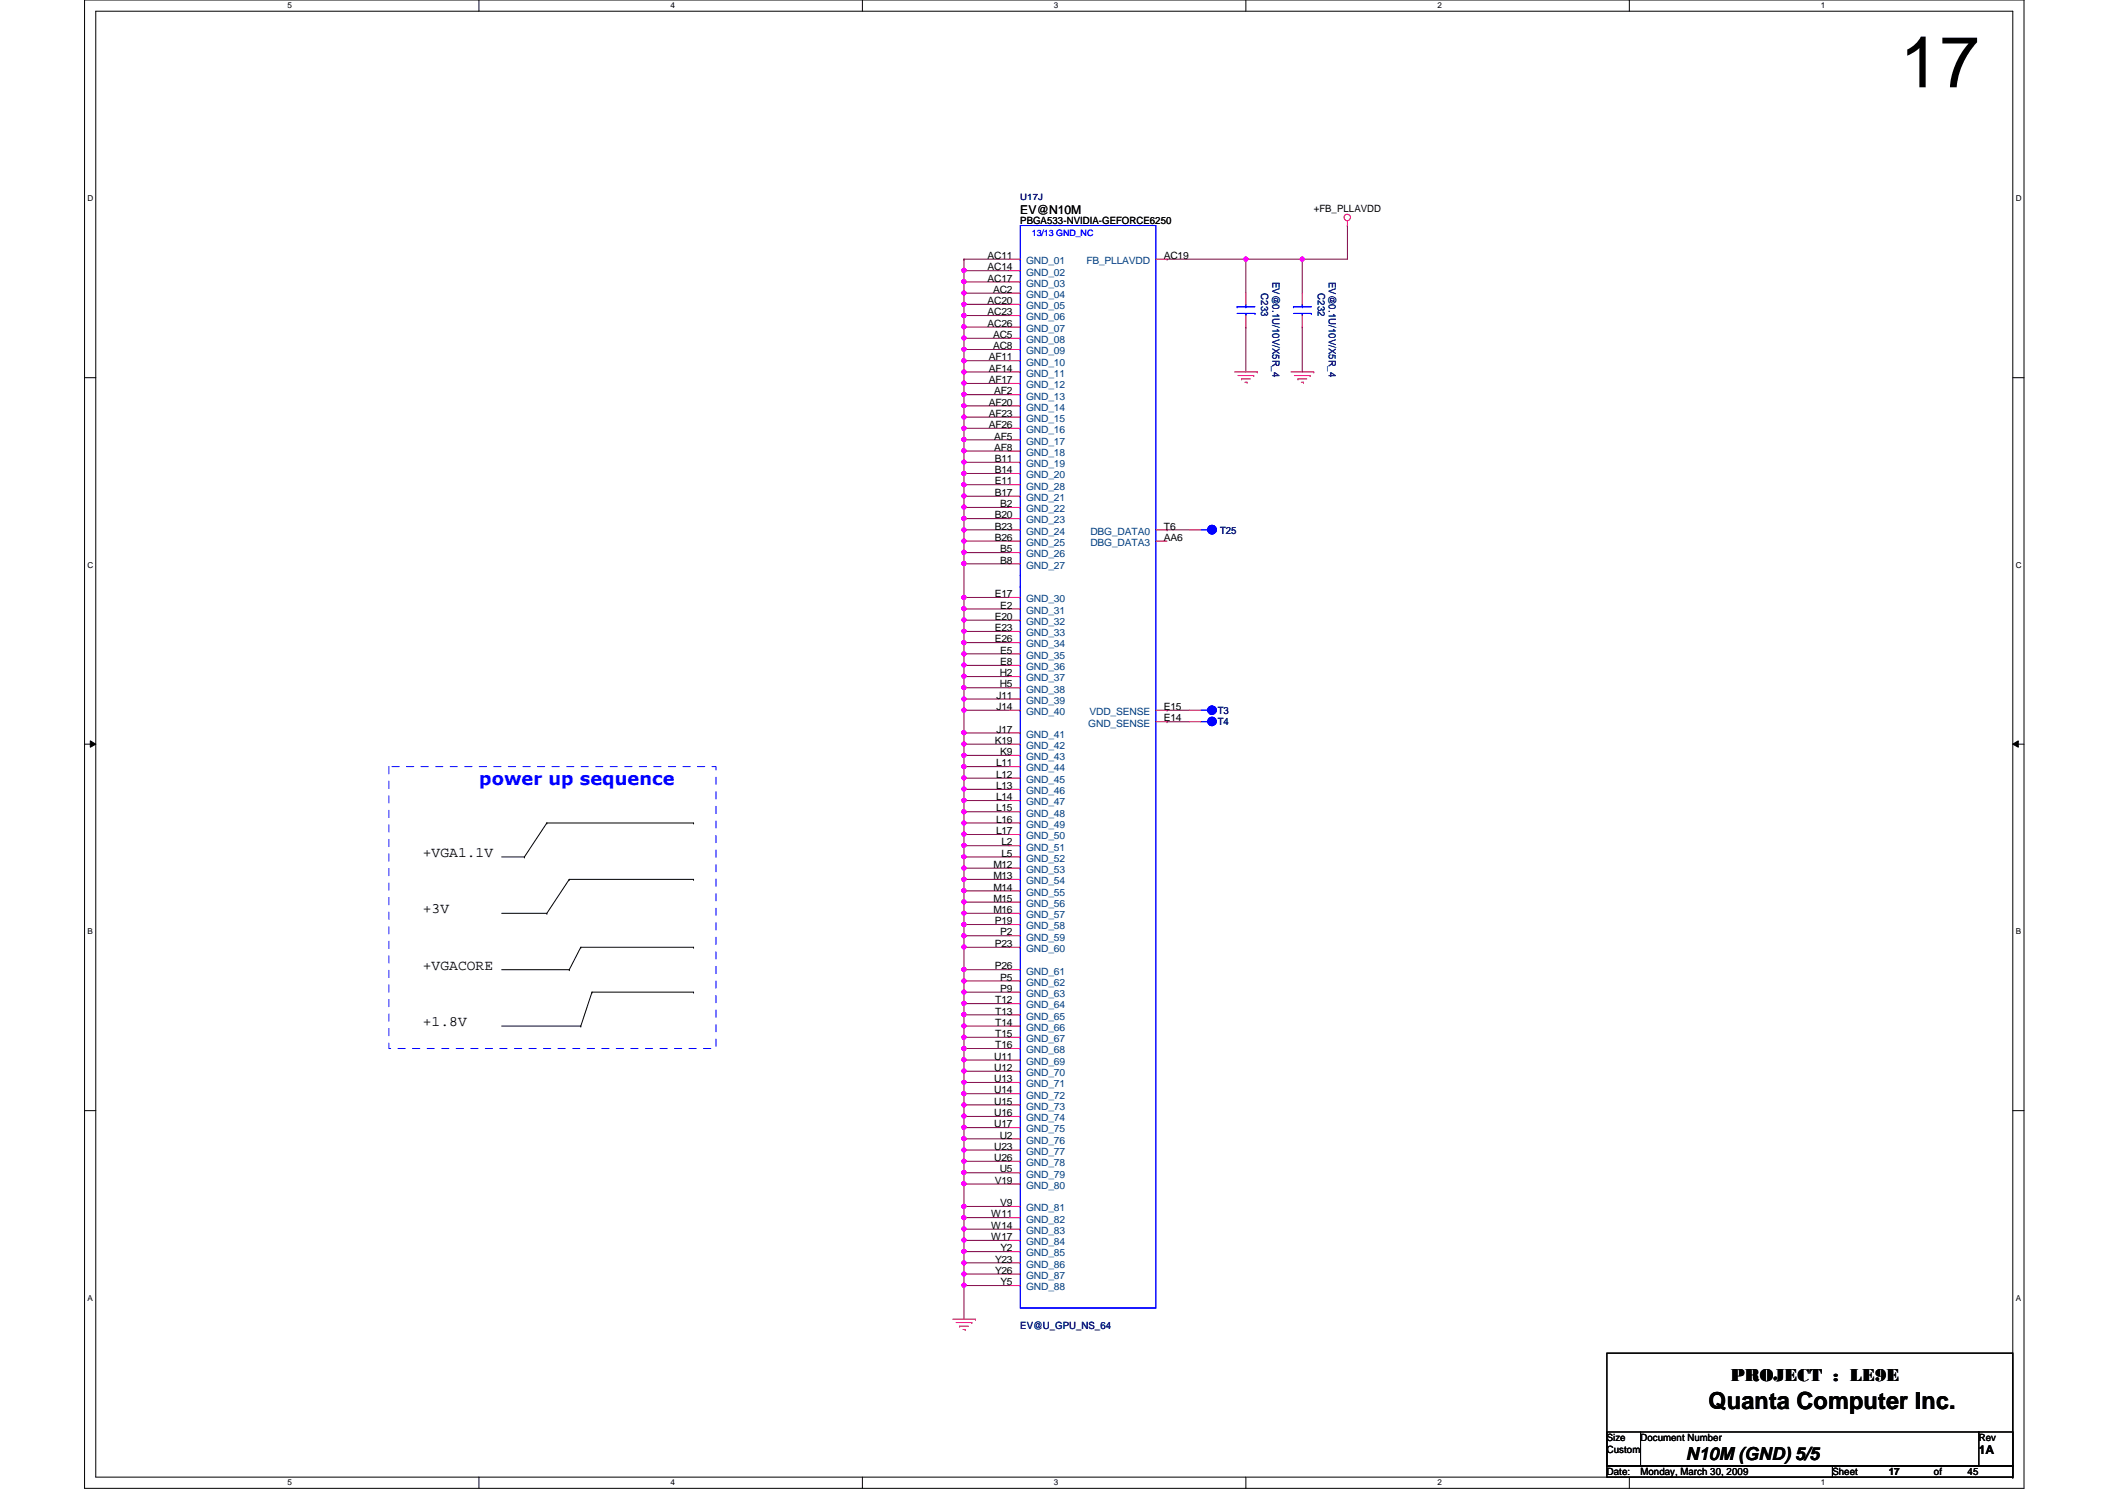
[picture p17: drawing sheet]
<svg xmlns="http://www.w3.org/2000/svg" width="297mm" height="210mm" viewBox="0 0 297 210" stroke-linecap="round" stroke-linejoin="round" font-family="sans-serif">
<defs><g id="words">
<text font-size="10.1" x="265.3" y="12.2">17</text>
<text font-size="3.3" x="238.6" y="196.8">Quanta Computer Inc.</text>
<text font-size="2.5" fill="#00f" x="66.9" y="109.6">power up sequence</text>
<g font-size="2.5">
<text x="241.7" y="192.8">PROJECT : LE9E</text>
<text x="235.4" y="203.8">N10M (GND) 5/5</text>
</g>
<g font-size="2">
<text x="59.1" y="119.7">+VGA1.1V</text>
<text x="59.1" y="127.6">+3V</text>
<text x="59.1" y="135.4">+VGACORE</text>
<text x="59.1" y="143.3">+1.8V</text>
</g>
<g font-size="1.7">
<text x="142.5" y="29.8">EV@N10M</text>
<text x="276.3" y="203.1">1A</text>
</g>
<g font-size="1.4">
<text x="183.5" y="29.6">+FB_PLLAVDD</text>
<text x="142.5" y="31.2">PBGA533-NVIDIA-GEFORCE6250</text>
<text x="137.9" y="39.3">AC17</text>
<text x="137.9" y="37.8">AC14</text>
<text x="137.9" y="36.2">AC11</text>
<text x="138.7" y="40.9">AC2</text>
<text x="162.5" y="36.2">AC19</text>
<text x="137.9" y="45.6">AC26</text>
<text x="137.9" y="44">AC23</text>
<text x="137.9" y="42.5">AC20</text>
<text x="138.7" y="47.2">AC5</text>
<text x="138.1" y="53.5">AF17</text>
<text x="138.1" y="51.9">AF14</text>
<text x="138.1" y="50.3">AF11</text>
<text x="138.7" y="48.8">AC8</text>
<text x="138.1" y="59.8">AF26</text>
<text x="138.1" y="58.2">AF23</text>
<text x="138.1" y="56.6">AF20</text>
<text x="138.9" y="55.1">AF2</text>
<text x="138.9" y="62.9">AF8</text>
<text x="138.9" y="61.4">AF5</text>
<text x="138.9" y="64.5">B11</text>
<text x="138.9" y="67.6">E11</text>
<text x="138.9" y="69.3">B17</text>
<text x="138.9" y="66.1">B14</text>
<text x="139.7" y="70.8">B2</text>
<text x="138.9" y="75.5">B26</text>
<text x="138.9" y="74">B23</text>
<text x="138.9" y="72.4">B20</text>
<text x="139.7" y="77.1">B5</text>
<text x="162.5" y="74">T6</text>
<text x="162.5" y="75.5">AA6</text>
<text x="138.9" y="83.4">E17</text>
<text x="139.7" y="78.7">B8</text>
<text x="138.9" y="89.7">E26</text>
<text x="138.9" y="88.1">E23</text>
<text x="138.9" y="86.6">E20</text>
<text x="139.7" y="85">E2</text>
<text x="139.6" y="94.4">H2</text>
<text x="139.7" y="92.9">E8</text>
<text x="139.7" y="91.3">E5</text>
<text x="139.1" y="99.1">J14</text>
<text x="139.1" y="97.6">J11</text>
<text x="139.6" y="96">H5</text>
<text x="162.5" y="100.8">E14</text>
<text x="162.5" y="99.1">E15</text>
<text x="138.9" y="103.9">K19</text>
<text x="139.1" y="107">L11</text>
<text x="139.1" y="102.3">J17</text>
<text x="139.7" y="105.5">K9</text>
<text x="139.1" y="113.3">L15</text>
<text x="139.1" y="111.8">L14</text>
<text x="139.1" y="110.2">L13</text>
<text x="139.1" y="108.6">L12</text>
<text x="139.1" y="116.5">L17</text>
<text x="139.1" y="114.9">L16</text>
<text x="139.9" y="119.6">L5</text>
<text x="139.9" y="118.1">L2</text>
<text x="138.7" y="125.9">M15</text>
<text x="138.7" y="124.4">M14</text>
<text x="138.7" y="122.8">M13</text>
<text x="138.7" y="121.2">M12</text>
<text x="138.7" y="127.5">M16</text>
<text x="138.9" y="129.1">P19</text>
<text x="139.7" y="130.6">P2</text>
<text x="138.9" y="135.4">P26</text>
<text x="138.9" y="132.2">P23</text>
<text x="139.7" y="136.9">P5</text>
<text x="139" y="143.3">T14</text>
<text x="139" y="141.7">T13</text>
<text x="139" y="140.1">T12</text>
<text x="139.7" y="138.5">P9</text>
<text x="138.9" y="149.6">U12</text>
<text x="138.9" y="148">U11</text>
<text x="139" y="146.4">T16</text>
<text x="139" y="144.8">T15</text>
<text x="138.9" y="155.9">U16</text>
<text x="138.9" y="154.3">U15</text>
<text x="138.9" y="152.7">U14</text>
<text x="138.9" y="151.1">U13</text>
<text x="138.9" y="160.6">U23</text>
<text x="138.9" y="157.4">U17</text>
<text x="139.6" y="159">U2</text>
<text x="138.9" y="162.1">U26</text>
<text x="138.9" y="165.3">V19</text>
<text x="139.6" y="163.7">U5</text>
<text x="138.4" y="173.2">W17</text>
<text x="138.4" y="171.6">W14</text>
<text x="138.4" y="170">W11</text>
<text x="139.7" y="168.4">V9</text>
<text x="139" y="177.9">Y26</text>
<text x="139" y="176.3">Y23</text>
<text x="139.7" y="179.5">Y5</text>
<text x="139.7" y="174.8">Y2</text>
<text x="224.4" y="201.3">Size</text>
<text x="224.4" y="202.9">Custom</text>
<text x="229.1" y="201.3">Document Number</text>
<text x="276.3" y="201.3">Rev</text>
<text x="224.4" y="206">Date:</text>
<text x="229.1" y="206">Monday, March 30, 2009</text>
<text x="255.9" y="206">Sheet</text>
<text x="263.8" y="206">17</text>
<text x="270.1" y="206">of</text>
<text x="274.8" y="206">45</text>
</g>
<g font-size="1.4" fill="#004080">
<text x="143.3" y="41.6">GND_04</text>
<text x="143.3" y="40">GND_03</text>
<text x="143.3" y="38.5">GND_02</text>
<text x="143.3" y="36.9">GND_01</text>
<text x="151.7" y="36.9">FB_PLLAVDD</text>
<text x="143.3" y="47.9">GND_08</text>
<text x="143.3" y="46.4">GND_07</text>
<text x="143.3" y="44.7">GND_06</text>
<text x="143.3" y="43.2">GND_05</text>
<text x="143.3" y="52.6">GND_11</text>
<text x="143.3" y="51.1">GND_10</text>
<text x="143.3" y="49.5">GND_09</text>
<text x="143.3" y="58.9">GND_15</text>
<text x="143.3" y="57.4">GND_14</text>
<text x="143.3" y="55.8">GND_13</text>
<text x="143.3" y="54.2">GND_12</text>
<text x="143.3" y="65.2">GND_19</text>
<text x="143.3" y="63.7">GND_18</text>
<text x="143.3" y="62.1">GND_17</text>
<text x="143.3" y="60.5">GND_16</text>
<text x="143.3" y="68.4">GND_28</text>
<text x="143.3" y="71.5">GND_22</text>
<text x="143.3" y="70">GND_21</text>
<text x="143.3" y="66.8">GND_20</text>
<text x="143.3" y="77.9">GND_26</text>
<text x="143.3" y="76.2">GND_25</text>
<text x="143.3" y="74.7">GND_24</text>
<text x="143.3" y="73.1">GND_23</text>
<text x="152.3" y="74.7">DBG_DATA0</text>
<text x="152.3" y="76.2">DBG_DATA3</text>
<text x="143.3" y="79.4">GND_27</text>
<text x="143.3" y="88.9">GND_33</text>
<text x="143.3" y="87.3">GND_32</text>
<text x="143.3" y="85.7">GND_31</text>
<text x="143.3" y="84.1">GND_30</text>
<text x="143.3" y="95.2">GND_37</text>
<text x="143.3" y="93.6">GND_36</text>
<text x="143.3" y="92">GND_35</text>
<text x="143.3" y="90.4">GND_34</text>
<text x="143.3" y="99.9">GND_40</text>
<text x="143.3" y="98.3">GND_39</text>
<text x="143.3" y="96.7">GND_38</text>
<text x="152" y="101.5">GND_SENSE</text>
<text x="152.1" y="99.9">VDD_SENSE</text>
<text x="143.3" y="107.7">GND_44</text>
<text x="143.3" y="106.2">GND_43</text>
<text x="143.3" y="104.6">GND_42</text>
<text x="143.3" y="103">GND_41</text>
<text x="143.3" y="112.5">GND_47</text>
<text x="143.3" y="110.9">GND_46</text>
<text x="143.3" y="109.3">GND_45</text>
<text x="143.3" y="118.8">GND_51</text>
<text x="143.3" y="117.2">GND_50</text>
<text x="143.3" y="115.6">GND_49</text>
<text x="143.3" y="114">GND_48</text>
<text x="143.3" y="125.1">GND_55</text>
<text x="143.3" y="123.5">GND_54</text>
<text x="143.3" y="121.9">GND_53</text>
<text x="143.3" y="120.4">GND_52</text>
<text x="143.3" y="131.4">GND_59</text>
<text x="143.3" y="129.8">GND_58</text>
<text x="143.3" y="128.2">GND_57</text>
<text x="143.3" y="126.7">GND_56</text>
<text x="143.3" y="137.7">GND_62</text>
<text x="143.3" y="136.1">GND_61</text>
<text x="143.3" y="133">GND_60</text>
<text x="143.3" y="144">GND_66</text>
<text x="143.3" y="142.4">GND_65</text>
<text x="143.3" y="140.8">GND_64</text>
<text x="143.3" y="139.2">GND_63</text>
<text x="143.3" y="148.7">GND_69</text>
<text x="143.3" y="147.1">GND_68</text>
<text x="143.3" y="145.5">GND_67</text>
<text x="143.3" y="155">GND_73</text>
<text x="143.3" y="153.4">GND_72</text>
<text x="143.3" y="151.8">GND_71</text>
<text x="143.3" y="150.3">GND_70</text>
<text x="143.3" y="161.3">GND_77</text>
<text x="143.3" y="159.7">GND_76</text>
<text x="143.3" y="158.2">GND_75</text>
<text x="143.3" y="156.6">GND_74</text>
<text x="143.3" y="166">GND_80</text>
<text x="143.3" y="164.5">GND_79</text>
<text x="143.3" y="162.9">GND_78</text>
<text x="143.3" y="173.9">GND_84</text>
<text x="143.3" y="172.3">GND_83</text>
<text x="143.3" y="170.7">GND_82</text>
<text x="143.3" y="169.2">GND_81</text>
<text x="143.3" y="178.6">GND_87</text>
<text x="143.3" y="177">GND_86</text>
<text x="143.3" y="175.5">GND_85</text>
<text x="143.3" y="180.2">GND_88</text>
</g>
<g font-size="1.4" fill="#000080">
<text x="176.1" y="40.9" transform="rotate(90 176.1 40.9)">C233</text>
<text x="177.7" y="39.4" transform="rotate(90 177.7 39.4)">EV@0.1U/10V/X5R_4</text>
<text x="184" y="40.9" transform="rotate(90 184 40.9)">C232</text>
<text x="185.6" y="39.4" transform="rotate(90 185.6 39.4)">EV@0.1U/10V/X5R_4</text>
<text x="170.4" y="74.5">T25</text>
<text x="170" y="99.7">T3</text>
<text x="170" y="101.3">T4</text>
<text x="142.5" y="185.5">EV@U_GPU_NS_64</text>
</g>
<text font-size="1.2" fill="#000080" x="142.5" y="27.9">U17J</text>
<text font-size="1.2" fill="#00f" x="144.1" y="32.9">13/13 GND_NC</text>
<g font-size="1.1">
<text x="40.1" y="1.1">5</text>
<text x="93.6" y="1.1">4</text>
<text x="147.2" y="1.1">3</text>
<text x="200.7" y="1.1">2</text>
<text x="254.3" y="1.1">1</text>
<text x="12.2" y="28.1">D</text>
<text x="281.5" y="28.1">D</text>
<text x="12.2" y="79.3">C</text>
<text x="281.5" y="79.3">C</text>
<text x="12.2" y="130.5">B</text>
<text x="281.5" y="130.5">B</text>
<text x="12.2" y="181.7">A</text>
<text x="281.5" y="181.7">A</text>
<text x="40.1" y="207.4">5</text>
<text x="93.6" y="207.4">4</text>
<text x="147.2" y="207.4">3</text>
<text x="200.7" y="207.4">2</text>
<text x="254.3" y="207.4">1</text>
</g>
</g></defs>
<path d="M11.8 0h270.9v207.9h-270.9zM13.4 1.6h267.7v204.7h-267.7z" fill="none" stroke="#000" stroke-width=".14"/>
<g fill="#fff">
<path d="M40.1 .2h.6v1.2h-.6z"/>
<path d="M40.1 206.5h.6v1.1h-.6z"/>
</g>
<path d="M66.9 0v1.6M66.9 206.3v1.6" fill="none" stroke="#000" stroke-width=".14"/>
<g fill="#fff">
<path d="M93.6 .2h.6v1.2h-.6z"/>
<path d="M93.6 206.5h.6v1.1h-.6z"/>
</g>
<path d="M120.4 0v1.6M120.4 206.3v1.6" fill="none" stroke="#000" stroke-width=".14"/>
<g fill="#fff">
<path d="M147.2 .2h.6v1.2h-.6z"/>
<path d="M147.2 206.5h.6v1.1h-.6z"/>
</g>
<path d="M174 0v1.6M174 206.3v1.6" fill="none" stroke="#000" stroke-width=".14"/>
<g fill="#fff">
<path d="M200.7 .2h.6v1.2h-.6z"/>
<path d="M200.7 206.5h.6v1.1h-.6z"/>
</g>
<path d="M227.5 0v1.6M227.5 206.3v1.6" fill="none" stroke="#000" stroke-width=".14"/>
<g fill="#fff">
<path d="M254.3 .2h.6v1.2h-.6z"/>
<path d="M254.3 206.5h.6v1.1h-.6z"/>
<path d="M12.2 27.1h.8v1.2h-.8z"/>
<path d="M281.5 27.1h.8v1.2h-.8z"/>
<path d="M12.2 78.3h.8v1.2h-.8z"/>
<path d="M281.5 78.3h.8v1.2h-.8z"/>
</g>
<path d="M11.8 52.7h1.6M281.1 52.7h1.6" fill="none" stroke="#000" stroke-width=".14"/>
<g fill="#fff">
<path d="M12.2 129.5h.8v1.2h-.8z"/>
<path d="M281.5 129.5h.7v1.2h-.7z"/>
</g>
<path d="M11.8 103.9h1.6M12.6 103.5l.8 .4-.8 .5zM281.1 103.9l.8-.4v.9zM281.1 103.9h1.6" fill="none" stroke="#000" stroke-width=".14"/>
<path d="M12.6 103.5l.8 .4-.8 .5zM281.1 103.9l.8-.4v.9z" fill="#000"/>
<g fill="#fff">
<path d="M12.2 180.7h.8v1.2h-.8z"/>
<path d="M281.5 180.7h.7v1.2h-.7z"/>
</g>
<path d="M11.8 155.1h1.6M281.1 155.1h1.6" fill="none" stroke="#000" stroke-width=".14"/>
<path d="M134.6 154.3h.1M134.6 154.3v1.6" fill="none" stroke="#800040" stroke-width=".14"/>
<circle cx="134.6" cy="154.3" r=".3" fill="#f0f"/>
<circle cx="134.6" cy="154.3" r=".3" fill="none" stroke="#f0f" stroke-width=".14"/>
<path d="M134.6 40.9h.1M134.6 40.9v1.6" fill="none" stroke="#800040" stroke-width=".14"/>
<circle cx="134.6" cy="40.9" r=".29" fill="#f0f"/>
<circle cx="134.6" cy="40.9" r=".29" fill="none" stroke="#f0f" stroke-width=".14"/>
<path d="M134.6 53.6h.1M134.6 53.6v1.5" fill="none" stroke="#800040" stroke-width=".14"/>
<circle cx="134.6" cy="53.5" r=".3" fill="#f0f"/>
<circle cx="134.6" cy="53.5" r=".3" fill="none" stroke="#f0f" stroke-width=".14"/>
<path d="M134.6 55.1h.1M134.6 55.1v1.6" fill="none" stroke="#800040" stroke-width=".14"/>
<circle cx="134.6" cy="55.1" r=".3" fill="#f0f"/>
<circle cx="134.6" cy="55.1" r=".3" fill="none" stroke="#f0f" stroke-width=".14"/>
<path d="M134.6 67.7h.1M134.6 67.7v1.6M134.6 141.7h.1M134.6 148h.1M134.6 141.7v1.6M134.6 148v1.6" fill="none" stroke="#800040" stroke-width=".14"/>
<circle cx="134.6" cy="148" r=".3" fill="#f0f"/>
<circle cx="134.6" cy="148" r=".3" fill="none" stroke="#f0f" stroke-width=".14"/>
<path d="M134.6 44.1h.1M134.6 44.1v1.6M134.6 168.5h.1M134.6 174.8h.1M134.6 168.5v1.6M134.6 174.8v1.6" fill="none" stroke="#800040" stroke-width=".14"/>
<circle cx="134.6" cy="44.1" r=".3" fill="#f0f"/>
<circle cx="134.6" cy="44.1" r=".3" fill="none" stroke="#f0f" stroke-width=".14"/>
<path d="M134.6 59.8h.1M134.6 59.8v1.6" fill="none" stroke="#800040" stroke-width=".14"/>
<circle cx="134.6" cy="59.8" r=".3" fill="#f0f"/>
<circle cx="134.6" cy="59.8" r=".3" fill="none" stroke="#f0f" stroke-width=".14"/>
<path d="M134.6 107.1h.1M134.6 108.7h.1M134.6 107.1v3.1" fill="none" stroke="#800040" stroke-width=".14"/>
<circle cx="134.6" cy="108.6" r=".3" fill="#f0f"/>
<circle cx="134.6" cy="108.6" r=".3" fill="none" stroke="#f0f" stroke-width=".14"/>
<path d="M134.6 110.2h.1M134.6 110.2v1.6" fill="none" stroke="#800040" stroke-width=".14"/>
<circle cx="134.6" cy="110.2" r=".3" fill="#f0f"/>
<circle cx="134.6" cy="110.2" r=".3" fill="none" stroke="#f0f" stroke-width=".14"/>
<path d="M134.6 111.8h.1M134.6 111.8v1.6" fill="none" stroke="#800040" stroke-width=".14"/>
<circle cx="134.6" cy="111.8" r=".29" fill="#f0f"/>
<circle cx="134.6" cy="111.8" r=".29" fill="none" stroke="#f0f" stroke-width=".14"/>
<path d="M134.6 113.4h.1M134.6 113.4v1.5" fill="none" stroke="#800040" stroke-width=".14"/>
<circle cx="134.6" cy="113.4" r=".3" fill="#f0f"/>
<circle cx="134.6" cy="113.4" r=".3" fill="none" stroke="#f0f" stroke-width=".14"/>
<path d="M134.6 114.9h.1M134.6 114.9v1.6" fill="none" stroke="#800040" stroke-width=".14"/>
<circle cx="134.6" cy="114.9" r=".3" fill="#f0f"/>
<circle cx="134.6" cy="114.9" r=".3" fill="none" stroke="#f0f" stroke-width=".14"/>
<path d="M134.6 116.5h.1M134.6 116.5v1.6" fill="none" stroke="#800040" stroke-width=".14"/>
<circle cx="134.6" cy="116.5" r=".3" fill="#f0f"/>
<circle cx="134.6" cy="116.5" r=".3" fill="none" stroke="#f0f" stroke-width=".14"/>
<path d="M134.6 118.1h.1M134.6 118.1v1.6" fill="none" stroke="#800040" stroke-width=".14"/>
<circle cx="134.6" cy="118.1" r=".3" fill="#f0f"/>
<circle cx="134.6" cy="118.1" r=".3" fill="none" stroke="#f0f" stroke-width=".14"/>
<path d="M134.6 130.7h.1M134.6 130.7v1.6" fill="none" stroke="#800040" stroke-width=".14"/>
<circle cx="134.6" cy="130.7" r=".3" fill="#f0f"/>
<circle cx="134.6" cy="130.7" r=".3" fill="none" stroke="#f0f" stroke-width=".14"/>
<path d="M134.6 137h.1M134.6 137v1.6" fill="none" stroke="#800040" stroke-width=".14"/>
<circle cx="134.6" cy="137" r=".3" fill="#f0f"/>
<circle cx="134.6" cy="137" r=".3" fill="none" stroke="#f0f" stroke-width=".14"/>
<path d="M134.6 176.4h.1M134.6 176.4v1.5" fill="none" stroke="#800040" stroke-width=".14"/>
<circle cx="134.6" cy="176.4" r=".3" fill="#f0f"/>
<circle cx="134.6" cy="176.4" r=".3" fill="none" stroke="#f0f" stroke-width=".14"/>
<path d="M134.6 37.8h.1M134.6 37.8v1.6M134.6 64.6h.1M134.6 72.4h.1M134.6 64.6v1.5M134.6 72.4v1.6M134.6 138.6h.1M134.6 121.2h.1M134.6 121.2v1.6M134.6 138.6v1.6M134.6 171.7h.1M134.6 171.7v1.5" fill="none" stroke="#800040" stroke-width=".14"/>
<circle cx="134.6" cy="72.4" r=".29" fill="#f0f"/>
<circle cx="134.6" cy="72.4" r=".29" fill="none" stroke="#f0f" stroke-width=".14"/>
<path d="M134.6 74h.1M134.6 74v1.6" fill="none" stroke="#800040" stroke-width=".14"/>
<circle cx="134.6" cy="74" r=".3" fill="#f0f"/>
<circle cx="134.6" cy="74" r=".3" fill="none" stroke="#f0f" stroke-width=".14"/>
<path d="M134.6 88.2h.1M134.6 88.2v1.5" fill="none" stroke="#800040" stroke-width=".14"/>
<circle cx="134.6" cy="88.2" r=".29" fill="#f0f"/>
<circle cx="134.6" cy="88.2" r=".29" fill="none" stroke="#f0f" stroke-width=".14"/>
<path d="M134.6 89.7h.1M134.6 89.7v1.6" fill="none" stroke="#800040" stroke-width=".14"/>
<circle cx="134.6" cy="89.7" r=".3" fill="#f0f"/>
<circle cx="134.6" cy="89.7" r=".3" fill="none" stroke="#f0f" stroke-width=".14"/>
<path d="M134.6 140.2h.1M134.6 140.2v1.5" fill="none" stroke="#800040" stroke-width=".14"/>
<circle cx="134.6" cy="140.1" r=".3" fill="#f0f"/>
<circle cx="134.6" cy="140.1" r=".3" fill="none" stroke="#f0f" stroke-width=".14"/>
<path d="M134.6 157.5h.1M134.6 157.5v1.5" fill="none" stroke="#800040" stroke-width=".14"/>
<circle cx="134.6" cy="157.4" r=".3" fill="#f0f"/>
<circle cx="134.6" cy="157.4" r=".3" fill="none" stroke="#f0f" stroke-width=".14"/>
<path d="M134.6 63h.1M134.6 63v1.6" fill="none" stroke="#800040" stroke-width=".14"/>
<circle cx="134.6" cy="62.9" r=".3" fill="#f0f"/>
<circle cx="134.6" cy="62.9" r=".3" fill="none" stroke="#f0f" stroke-width=".14"/>
<path d="M134.6 61.4h.1M134.6 61.4v1.6" fill="none" stroke="#800040" stroke-width=".14"/>
<circle cx="134.6" cy="61.4" r=".3" fill="#f0f"/>
<circle cx="134.6" cy="61.4" r=".3" fill="none" stroke="#f0f" stroke-width=".14"/>
<path d="M134.6 47.2h.1M134.6 47.2v1.6M134.6 151.2h.1M134.6 151.2v1.5" fill="none" stroke="#800040" stroke-width=".14"/>
<circle cx="134.6" cy="151.1" r=".29" fill="#f0f"/>
<circle cx="134.6" cy="151.1" r=".29" fill="none" stroke="#f0f" stroke-width=".14"/>
<path d="M134.6 146.4h.1M134.6 146.4v1.6" fill="none" stroke="#800040" stroke-width=".14"/>
<circle cx="134.6" cy="146.4" r=".3" fill="#f0f"/>
<circle cx="134.6" cy="146.4" r=".3" fill="none" stroke="#f0f" stroke-width=".14"/>
<path d="M134.6 36.2h.1M134.6 36.2v1.6M134.6 56.7h.1M134.6 56.7v1.6M134.6 179.5h.1M134.6 179.5v4.7" fill="none" stroke="#800040" stroke-width=".14"/>
<circle cx="134.6" cy="56.7" r=".29" fill="#f0f"/>
<circle cx="134.6" cy="56.7" r=".29" fill="none" stroke="#f0f" stroke-width=".14"/>
<path d="M134.6 103.9h.1M134.6 103.9v1.6" fill="none" stroke="#800040" stroke-width=".14"/>
<circle cx="134.6" cy="103.9" r=".29" fill="#f0f"/>
<circle cx="134.6" cy="103.9" r=".29" fill="none" stroke="#f0f" stroke-width=".14"/>
<path d="M134.6 105.5h.1M134.6 105.5v1.6" fill="none" stroke="#800040" stroke-width=".14"/>
<circle cx="134.6" cy="105.5" r=".3" fill="#f0f"/>
<circle cx="134.6" cy="105.5" r=".3" fill="none" stroke="#f0f" stroke-width=".14"/>
<path d="M134.6 135.4h.1M134.6 135.4v1.6" fill="none" stroke="#800040" stroke-width=".14"/>
<circle cx="134.6" cy="135.4" r=".29" fill="#f0f"/>
<circle cx="134.6" cy="135.4" r=".29" fill="none" stroke="#f0f" stroke-width=".14"/>
<path d="M134.6 144.9h.1M134.6 149.6h.1M134.6 144.9v1.5M134.6 149.6v1.6" fill="none" stroke="#800040" stroke-width=".14"/>
<circle cx="134.6" cy="149.6" r=".3" fill="#f0f"/>
<circle cx="134.6" cy="149.6" r=".3" fill="none" stroke="#f0f" stroke-width=".14"/>
<path d="M134.6 152.7h.1M134.6 152.7v1.6" fill="none" stroke="#800040" stroke-width=".14"/>
<circle cx="134.6" cy="152.7" r=".3" fill="#f0f"/>
<circle cx="134.6" cy="152.7" r=".3" fill="none" stroke="#f0f" stroke-width=".14"/>
<path d="M134.6 45.7h.1M134.6 45.7v1.5" fill="none" stroke="#800040" stroke-width=".14"/>
<circle cx="134.6" cy="45.6" r=".3" fill="#f0f"/>
<circle cx="134.6" cy="45.6" r=".3" fill="none" stroke="#f0f" stroke-width=".14"/>
<path d="M134.6 159h.1M134.6 159v1.6" fill="none" stroke="#800040" stroke-width=".14"/>
<circle cx="134.6" cy="159" r=".29" fill="#f0f"/>
<circle cx="134.6" cy="159" r=".29" fill="none" stroke="#f0f" stroke-width=".14"/>
<path d="M134.6 163.8h.1M134.6 165.4h.1M134.6 163.8v4.7" fill="none" stroke="#800040" stroke-width=".14"/>
<circle cx="134.6" cy="165.3" r=".3" fill="#f0f"/>
<circle cx="134.6" cy="165.3" r=".3" fill="none" stroke="#f0f" stroke-width=".14"/>
<path d="M134.6 48.8h.1M134.6 58.3h.1M134.6 48.8v1.6M134.6 58.3v1.5" fill="none" stroke="#800040" stroke-width=".14"/>
<circle cx="134.6" cy="58.2" r=".3" fill="#f0f"/>
<circle cx="134.6" cy="58.2" r=".3" fill="none" stroke="#f0f" stroke-width=".14"/>
<path d="M134.6 155.9h.1M134.6 155.9v1.6" fill="none" stroke="#800040" stroke-width=".14"/>
<circle cx="134.6" cy="155.9" r=".3" fill="#f0f"/>
<circle cx="134.6" cy="155.9" r=".3" fill="none" stroke="#f0f" stroke-width=".14"/>
<path d="M134.6 160.6h.1M134.6 160.6v1.6" fill="none" stroke="#800040" stroke-width=".14"/>
<circle cx="134.6" cy="160.6" r=".3" fill="#f0f"/>
<circle cx="134.6" cy="160.6" r=".3" fill="none" stroke="#f0f" stroke-width=".14"/>
<path d="M134.6 42.5h.1M134.6 42.5v1.6" fill="none" stroke="#800040" stroke-width=".14"/>
<circle cx="134.6" cy="42.5" r=".3" fill="#f0f"/>
<circle cx="134.6" cy="42.5" r=".3" fill="none" stroke="#f0f" stroke-width=".14"/>
<path d="M134.6 69.3h.1M134.6 69.3v1.6" fill="none" stroke="#800040" stroke-width=".14"/>
<circle cx="134.6" cy="69.3" r=".3" fill="#f0f"/>
<circle cx="134.6" cy="69.3" r=".3" fill="none" stroke="#f0f" stroke-width=".14"/>
<path d="M134.6 70.9h.1M134.6 70.9v1.5" fill="none" stroke="#800040" stroke-width=".14"/>
<circle cx="134.6" cy="70.8" r=".3" fill="#f0f"/>
<circle cx="134.6" cy="70.8" r=".3" fill="none" stroke="#f0f" stroke-width=".14"/>
<path d="M134.6 127.6h.1M134.6 127.6v1.5" fill="none" stroke="#800040" stroke-width=".14"/>
<circle cx="134.6" cy="127.5" r=".29" fill="#f0f"/>
<circle cx="134.6" cy="127.5" r=".29" fill="none" stroke="#f0f" stroke-width=".14"/>
<path d="M134.6 129.1h.1M134.6 129.1v1.6" fill="none" stroke="#800040" stroke-width=".14"/>
<circle cx="134.6" cy="129.1" r=".3" fill="#f0f"/>
<circle cx="134.6" cy="129.1" r=".3" fill="none" stroke="#f0f" stroke-width=".14"/>
<path d="M134.6 143.3h.1M134.6 143.3v1.6" fill="none" stroke="#800040" stroke-width=".14"/>
<circle cx="134.6" cy="143.3" r=".29" fill="#f0f"/>
<circle cx="134.6" cy="143.3" r=".29" fill="none" stroke="#f0f" stroke-width=".14"/>
<path d="M134.6 162.2h.1M134.6 162.2v1.6" fill="none" stroke="#800040" stroke-width=".14"/>
<circle cx="134.6" cy="162.2" r=".3" fill="#f0f"/>
<circle cx="134.6" cy="162.2" r=".3" fill="none" stroke="#f0f" stroke-width=".14"/>
<path d="M134.6 170.1h.1M134.6 170.1v1.6" fill="none" stroke="#800040" stroke-width=".14"/>
<circle cx="134.6" cy="170" r=".3" fill="#f0f"/>
<circle cx="134.6" cy="170" r=".3" fill="none" stroke="#f0f" stroke-width=".14"/>
<path d="M134.6 39.4h.1M134.6 39.4v1.5" fill="none" stroke="#800040" stroke-width=".14"/>
<circle cx="134.6" cy="39.3" r=".3" fill="#f0f"/>
<circle cx="134.6" cy="39.3" r=".3" fill="none" stroke="#f0f" stroke-width=".14"/>
<path d="M134.6 51.9h.1M134.6 51.9v1.7" fill="none" stroke="#800040" stroke-width=".14"/>
<circle cx="134.6" cy="51.9" r=".3" fill="#f0f"/>
<circle cx="134.6" cy="51.9" r=".3" fill="none" stroke="#f0f" stroke-width=".14"/>
<path d="M134.6 119.7h.1M134.6 119.7v1.5" fill="none" stroke="#800040" stroke-width=".14"/>
<circle cx="134.6" cy="119.6" r=".29" fill="#f0f"/>
<circle cx="134.6" cy="119.6" r=".29" fill="none" stroke="#f0f" stroke-width=".14"/>
<path d="M134.6 132.3h.1M134.6 132.3v3.1" fill="none" stroke="#800040" stroke-width=".14"/>
<circle cx="134.6" cy="132.2" r=".3" fill="#f0f"/>
<circle cx="134.6" cy="132.2" r=".3" fill="none" stroke="#f0f" stroke-width=".14"/>
<path d="M134.6 75.6h.1M134.6 75.6v1.6" fill="none" stroke="#800040" stroke-width=".14"/>
<circle cx="134.6" cy="75.6" r=".3" fill="#f0f"/>
<circle cx="134.6" cy="75.6" r=".3" fill="none" stroke="#f0f" stroke-width=".14"/>
<path d="M134.6 77.2h.1M134.6 77.2v1.5" fill="none" stroke="#800040" stroke-width=".14"/>
<circle cx="134.6" cy="77.1" r=".3" fill="#f0f"/>
<circle cx="134.6" cy="77.1" r=".3" fill="none" stroke="#f0f" stroke-width=".14"/>
<path d="M134.6 78.7h.1M134.6 78.7v4.7" fill="none" stroke="#800040" stroke-width=".14"/>
<circle cx="134.6" cy="78.7" r=".3" fill="#f0f"/>
<circle cx="134.6" cy="78.7" r=".3" fill="none" stroke="#f0f" stroke-width=".14"/>
<path d="M134.6 83.4h.1M134.6 83.4v1.6" fill="none" stroke="#800040" stroke-width=".14"/>
<circle cx="134.6" cy="83.4" r=".3" fill="#f0f"/>
<circle cx="134.6" cy="83.4" r=".3" fill="none" stroke="#f0f" stroke-width=".14"/>
<path d="M134.6 85h.1M134.6 85v1.6" fill="none" stroke="#800040" stroke-width=".14"/>
<circle cx="134.6" cy="85" r=".3" fill="#f0f"/>
<circle cx="134.6" cy="85" r=".3" fill="none" stroke="#f0f" stroke-width=".14"/>
<path d="M134.6 86.6h.1M134.6 86.6v1.6" fill="none" stroke="#800040" stroke-width=".14"/>
<circle cx="134.6" cy="86.6" r=".3" fill="#f0f"/>
<circle cx="134.6" cy="86.6" r=".3" fill="none" stroke="#f0f" stroke-width=".14"/>
<path d="M134.6 91.3h.1M134.6 91.3v1.6" fill="none" stroke="#800040" stroke-width=".14"/>
<circle cx="134.6" cy="91.3" r=".3" fill="#f0f"/>
<circle cx="134.6" cy="91.3" r=".3" fill="none" stroke="#f0f" stroke-width=".14"/>
<path d="M134.6 92.9h.1M134.6 92.9v1.6" fill="none" stroke="#800040" stroke-width=".14"/>
<circle cx="134.6" cy="92.9" r=".3" fill="#f0f"/>
<circle cx="134.6" cy="92.9" r=".3" fill="none" stroke="#f0f" stroke-width=".14"/>
<path d="M134.6 94.5h.1M134.6 94.5v1.6" fill="none" stroke="#800040" stroke-width=".14"/>
<circle cx="134.6" cy="94.4" r=".3" fill="#f0f"/>
<circle cx="134.6" cy="94.4" r=".3" fill="none" stroke="#f0f" stroke-width=".14"/>
<path d="M134.6 96.1h.1M134.6 96.1v1.5" fill="none" stroke="#800040" stroke-width=".14"/>
<circle cx="134.6" cy="96" r=".29" fill="#f0f"/>
<circle cx="134.6" cy="96" r=".29" fill="none" stroke="#f0f" stroke-width=".14"/>
<path d="M134.6 97.6h.1M134.6 97.6v1.6" fill="none" stroke="#800040" stroke-width=".14"/>
<circle cx="134.6" cy="97.6" r=".3" fill="#f0f"/>
<circle cx="134.6" cy="97.6" r=".3" fill="none" stroke="#f0f" stroke-width=".14"/>
<path d="M134.6 99.2h.1M134.6 99.2v3.2" fill="none" stroke="#800040" stroke-width=".14"/>
<circle cx="134.6" cy="99.2" r=".3" fill="#f0f"/>
<circle cx="134.6" cy="99.2" r=".3" fill="none" stroke="#f0f" stroke-width=".14"/>
<path d="M134.6 177.9h.1M134.6 177.9v1.6" fill="none" stroke="#800040" stroke-width=".14"/>
<circle cx="134.6" cy="177.9" r=".3" fill="#f0f"/>
<circle cx="134.6" cy="177.9" r=".3" fill="none" stroke="#f0f" stroke-width=".14"/>
<path d="M134.6 122.8h.1M134.6 122.8v1.6" fill="none" stroke="#800040" stroke-width=".14"/>
<circle cx="134.6" cy="122.8" r=".3" fill="#f0f"/>
<circle cx="134.6" cy="122.8" r=".3" fill="none" stroke="#f0f" stroke-width=".14"/>
<path d="M134.6 124.4h.1M134.6 124.4v1.6" fill="none" stroke="#800040" stroke-width=".14"/>
<circle cx="134.6" cy="124.4" r=".3" fill="#f0f"/>
<circle cx="134.6" cy="124.4" r=".3" fill="none" stroke="#f0f" stroke-width=".14"/>
<path d="M134.6 126h.1M134.6 126v1.6M134.6 173.2h.1M134.6 173.2v1.6" fill="none" stroke="#800040" stroke-width=".14"/>
<circle cx="134.6" cy="173.2" r=".3" fill="#f0f"/>
<circle cx="134.6" cy="173.2" r=".3" fill="none" stroke="#f0f" stroke-width=".14"/>
<path d="M134.6 50.4h.1M134.6 50.4v1.5M134.6 102.4h.1M134.6 102.4v1.5" fill="none" stroke="#800040" stroke-width=".14"/>
<circle cx="134.6" cy="102.3" r=".3" fill="#f0f"/>
<circle cx="134.6" cy="102.3" r=".3" fill="none" stroke="#f0f" stroke-width=".14"/>
<path d="M134.6 121.2h.1M134.6 121.2h6.3" fill="none" stroke="#800040" stroke-width=".14"/>
<circle cx="134.6" cy="121.2" r=".3" fill="#f0f"/>
<circle cx="134.6" cy="121.2" r=".3" fill="none" stroke="#f0f" stroke-width=".14"/>
<g fill="none" stroke="#800040" stroke-width=".14">
<path d="M134.6 119.7h.1M134.6 118.1h.1M134.6 116.5h.1M134.6 114.9h.1M134.6 113.4h.1M134.6 111.8h.1M134.6 110.2h.1M134.6 108.7h.1M134.6 107.1h.1M134.6 119.7h6.3M134.6 118.1h6.3M134.6 116.5h6.3"/>
<path d="M134.6 114.9h6.3M134.6 113.4h6.3M134.6 111.8h6.3M134.6 110.2h6.3M134.6 108.7h6.3M134.6 107.1h6.3"/>
</g>
<circle cx="134.6" cy="107.1" r=".3" fill="#f0f"/>
<circle cx="134.6" cy="107.1" r=".3" fill="none" stroke="#f0f" stroke-width=".14"/>
<g fill="none" stroke="#800040" stroke-width=".14">
<path d="M134.6 78.7h.1M134.6 77.2h.1M134.6 75.6h.1M134.6 74h.1M134.6 72.4h.1M134.6 70.9h.1M134.6 69.3h.1M134.6 66.1h.1M134.6 64.6h.1M134.6 78.7h6.3M134.6 77.2h6.3M134.6 75.6h6.3"/>
<path d="M134.6 74h6.3M134.6 72.4h6.3M134.6 70.9h6.3M134.6 69.3h6.3M134.6 66.1h6.3M134.6 64.6h6.3M134.6 99.2h.1M134.6 97.6h.1M134.6 96.1h.1M134.6 94.5h.1M134.6 92.9h.1M134.6 91.3h.1"/>
<path d="M134.6 89.7h.1M134.6 88.2h.1M134.6 86.6h.1M134.6 85h.1M134.6 83.4h.1M134.6 99.2h6.3M134.6 97.6h6.3M134.6 96.1h6.3M134.6 94.5h6.3M134.6 92.9h6.3M134.6 91.3h6.3M134.6 89.7h6.3"/>
<path d="M134.6 88.2h6.3M134.6 86.6h6.3M134.6 85h6.3M134.6 83.4h6.3M134.6 105.5h.1M134.6 103.9h.1M134.6 102.4h.1M134.6 105.5h6.3M134.6 103.9h6.3M134.6 102.4h6.3"/>
</g>
<circle cx="134.6" cy="64.5" r=".29" fill="#f0f"/>
<circle cx="134.6" cy="64.5" r=".29" fill="none" stroke="#f0f" stroke-width=".14"/>
<g fill="none" stroke="#800040" stroke-width=".14">
<path d="M134.6 59.8h.1M134.6 58.3h.1M134.6 56.7h.1M134.6 55.1h.1M134.6 53.6h.1M134.6 51.9h.1M134.6 50.4h.1M134.6 59.8h6.3M134.6 58.3h6.3M134.6 56.7h6.3M134.6 55.1h6.3M134.6 53.6h6.3"/>
<path d="M134.6 51.9h6.3M134.6 50.4h6.3M134.6 63h.1M134.6 61.4h.1M134.6 63h6.3M134.6 61.4h6.3"/>
</g>
<circle cx="134.6" cy="50.4" r=".3" fill="#f0f"/>
<circle cx="134.6" cy="50.4" r=".3" fill="none" stroke="#f0f" stroke-width=".14"/>
<path d="M134.6 48.8h.1M134.6 48.8h6.3" fill="none" stroke="#800040" stroke-width=".14"/>
<circle cx="134.6" cy="48.8" r=".29" fill="#f0f"/>
<circle cx="134.6" cy="48.8" r=".29" fill="none" stroke="#f0f" stroke-width=".14"/>
<path d="M134.6 47.2h.1M134.6 47.2h6.3" fill="none" stroke="#800040" stroke-width=".14"/>
<circle cx="134.6" cy="47.2" r=".3" fill="#f0f"/>
<circle cx="134.6" cy="47.2" r=".3" fill="none" stroke="#f0f" stroke-width=".14"/>
<path d="M134.6 39.4h.1M134.6 37.8h.1M134.6 39.4h6.3M134.6 37.8h6.3M134.6 45.7h.1M134.6 44.1h.1M134.6 42.5h.1M134.6 40.9h.1M134.6 45.7h6.3M134.6 44.1h6.3M134.6 42.5h6.3M134.6 40.9h6.3" fill="none" stroke="#800040" stroke-width=".14"/>
<circle cx="134.6" cy="37.8" r=".3" fill="#f0f"/>
<circle cx="134.6" cy="37.8" r=".3" fill="none" stroke="#f0f" stroke-width=".14"/>
<path d="M134.6 36.2h.1M134.6 36.2h6.3M134.6 122.8h.1M134.6 122.8h6.3M134.6 179.5h.1M134.6 179.5h6.3" fill="none" stroke="#800040" stroke-width=".14"/>
<circle cx="134.6" cy="179.5" r=".3" fill="#f0f"/>
<circle cx="134.6" cy="179.5" r=".3" fill="none" stroke="#f0f" stroke-width=".14"/>
<path d="M134.6 177.9h.1M134.6 176.4h.1M134.6 174.8h.1M134.6 177.9h6.3M134.6 176.4h6.3M134.6 174.8h6.3" fill="none" stroke="#800040" stroke-width=".14"/>
<circle cx="134.6" cy="174.8" r=".29" fill="#f0f"/>
<circle cx="134.6" cy="174.8" r=".29" fill="none" stroke="#f0f" stroke-width=".14"/>
<path d="M134.6 173.2h.1M134.6 171.7h.1M134.6 173.2h6.3M134.6 171.7h6.3" fill="none" stroke="#800040" stroke-width=".14"/>
<circle cx="134.6" cy="171.6" r=".3" fill="#f0f"/>
<circle cx="134.6" cy="171.6" r=".3" fill="none" stroke="#f0f" stroke-width=".14"/>
<path d="M134.6 170.1h.1M134.6 168.5h.1M134.6 170.1h6.3M134.6 168.5h6.3" fill="none" stroke="#800040" stroke-width=".14"/>
<circle cx="134.6" cy="168.5" r=".3" fill="#f0f"/>
<circle cx="134.6" cy="168.5" r=".3" fill="none" stroke="#f0f" stroke-width=".14"/>
<path d="M134.6 165.4h.1M134.6 163.8h.1M134.6 165.4h6.3M134.6 163.8h6.3" fill="none" stroke="#800040" stroke-width=".14"/>
<circle cx="134.6" cy="163.7" r=".3" fill="#f0f"/>
<circle cx="134.6" cy="163.7" r=".3" fill="none" stroke="#f0f" stroke-width=".14"/>
<g fill="none" stroke="#800040" stroke-width=".14">
<path d="M134.6 159h.1M134.6 157.5h.1M134.6 155.9h.1M134.6 154.3h.1M134.6 152.7h.1M134.6 151.2h.1M134.6 149.6h.1M134.6 148h.1M134.6 146.4h.1M134.6 144.9h.1M134.6 159h6.3M134.6 157.5h6.3"/>
<path d="M134.6 155.9h6.3M134.6 154.3h6.3M134.6 152.7h6.3M134.6 151.2h6.3M134.6 149.6h6.3M134.6 148h6.3M134.6 146.4h6.3M134.6 144.9h6.3M134.6 162.2h.1M134.6 160.6h.1M134.6 162.2h6.3M134.6 160.6h6.3"/>
</g>
<circle cx="134.6" cy="144.9" r=".3" fill="#f0f"/>
<circle cx="134.6" cy="144.9" r=".3" fill="none" stroke="#f0f" stroke-width=".14"/>
<path d="M134.6 143.3h.1M134.6 141.7h.1M134.6 143.3h6.3M134.6 141.7h6.3" fill="none" stroke="#800040" stroke-width=".14"/>
<circle cx="134.6" cy="141.7" r=".3" fill="#f0f"/>
<circle cx="134.6" cy="141.7" r=".3" fill="none" stroke="#f0f" stroke-width=".14"/>
<path d="M134.6 138.6h.1M134.6 138.6h6.3M134.6 140.2h.1M134.6 140.2h6.3" fill="none" stroke="#800040" stroke-width=".14"/>
<circle cx="134.6" cy="138.6" r=".3" fill="#f0f"/>
<circle cx="134.6" cy="138.6" r=".3" fill="none" stroke="#f0f" stroke-width=".14"/>
<g fill="none" stroke="#800040" stroke-width=".14">
<path d="M134.6 137h.1M134.6 135.4h.1M134.6 132.3h.1M134.6 130.7h.1M134.6 129.1h.1M134.6 127.6h.1M134.6 126h.1M134.6 137h6.3M134.6 135.4h6.3M134.6 132.3h6.3M134.6 130.7h6.3M134.6 129.1h6.3"/>
<path d="M134.6 127.6h6.3M134.6 126h6.3"/>
</g>
<circle cx="134.6" cy="125.9" r=".3" fill="#f0f"/>
<circle cx="134.6" cy="125.9" r=".3" fill="none" stroke="#f0f" stroke-width=".14"/>
<path d="M163 36.2h.1M163 36.2h11M174 36.2h.1M174 36.2v4.7M188.2 31.5h.1M188.2 31.5v4.7M134.6 124.4h.1M134.6 124.4h6.3" fill="none" stroke="#800040" stroke-width=".14"/>
<circle cx="174" cy="36.2" r=".3" fill="#f0f"/>
<circle cx="174" cy="36.2" r=".3" fill="none" stroke="#f0f" stroke-width=".14"/>
<path d="M174 36.2h.1M174 36.2h7.9M181.9 36.2h.1M181.9 36.2v4.7" fill="none" stroke="#800040" stroke-width=".14"/>
<circle cx="181.9" cy="36.2" r=".3" fill="#f0f"/>
<circle cx="181.9" cy="36.2" r=".3" fill="none" stroke="#f0f" stroke-width=".14"/>
<g fill="none" stroke="#800040" stroke-width=".14">
<path d="M181.9 36.2h.1M181.9 36.2h6.3M174 45.7h.1M174 45.7v6.2M181.9 45.7h.1M181.9 45.7v6.2M134.6 67.7h.1M134.6 67.7h6.3M163 74h.1M163 74h3.1M163 99.2h.1M163 99.2h3.1"/>
<path d="M163 100.8h.1M163 100.8h3.1"/>
</g>
<circle cx="134.6" cy="67.7" r=".3" fill="#f0f"/>
<circle cx="134.6" cy="67.7" r=".3" fill="none" stroke="#f0f" stroke-width=".14"/>
<path d="M134.6 66.1h.1M134.6 66.1v1.6" fill="none" stroke="#800040" stroke-width=".14"/>
<circle cx="134.6" cy="66.1" r=".3" fill="#f0f"/>
<circle cx="134.6" cy="66.1" r=".3" fill="none" stroke="#f0f" stroke-width=".14"/>
<g fill="none" stroke="#f00" stroke-width=".14">
<path d="M188.2 31.5h.1M188.2 30.9v.6M172.4 51.9h3.2M172.9 52.5h2.2M173.4 52.9h.1M173.4 52.9h1.2M173.9 53.4h.3M174.2 53.4h.1M175.1 52.5h.1M175.6 51.9h.1M180.3 51.9h3.2M180.8 52.5h2.2"/>
<path d="M181.3 52.9h.1M181.3 52.9h1.2M181.7 53.4h.3M182 53.4h.1M183 52.5h.1M183.5 51.9h.1M133.1 184.2h3.1M133.5 184.7h2.2M134 185.2h.1M134 185.2h1.3M134.5 185.7h.3M134.8 185.7h.1"/>
<path d="M135.7 184.7h.1M136.2 184.2h.1"/>
<circle cx="188.1" cy="30.4" r=".45"/>
</g>
<g fill="none" stroke="#000" stroke-width=".14">
<path d="M70.1 119.7h3.1M73.2 119.7h.1M76.4 114.9h.1M76.4 114.9h20.5M76.4 114.9l-3.2 4.8M96.9 114.9h.1M70.1 135.4h9.4M70.1 127.6h6.3M76.4 127.6h.1M79.5 135.4h.1M79.5 122.8h.1M79.5 122.8h17.4"/>
<path d="M79.5 122.8l-3.1 4.8M81.1 132.3h.1M81.1 132.3h15.8M81.1 132.3l-1.6 3.1M82.7 138.6h.1M82.7 138.6h14.2M82.7 138.6l-1.6 4.7M96.9 138.6h.1M96.9 132.3h.1M96.9 122.8h.1M70.1 143.3h11M81.1 143.3h.1"/>
<path d="M224.4 189h56.7v15.7h-56.7zM224.4 200h56.7v4.7h-56.7zM229.1 200h.1M229.1 200v4.7M276.3 200h.1M276.3 200v4.7M224.4 204.7h56.7v1.6h-56.7zM255.9 204.7h.1M255.9 204.7v1.6M281.1 206.3h.1M281.1 204.7v1.6"/>
</g>
<path d="M54.3 107.1h45.7v39.3h-45.7z" fill="none" stroke="#00f" stroke-width=".14" stroke-dasharray="1 1 1 1 1 1 1 1"/>
<circle cx="169.3" cy="74" r=".62" fill="#00f"/>
<g fill="none" stroke="#00f" stroke-width=".14">
<path d="M167.7 74h1M168.7 74h.1"/>
<circle cx="169.3" cy="74" r=".62"/>
</g>
<circle cx="169.3" cy="74" r=".62" fill="#00f"/>
<g fill="none" stroke="#00f" stroke-width=".14">
<path d="M167.7 74h1M168.7 74h.1"/>
<circle cx="169.3" cy="74" r=".62"/>
</g>
<path d="M166.1 74h1.6" fill="none" stroke="#f00" stroke-width=".14"/>
<circle cx="169.3" cy="99.2" r=".61" fill="#00f"/>
<g fill="none" stroke="#00f" stroke-width=".14">
<path d="M167.7 99.2h1M168.7 99.2h.1"/>
<circle cx="169.3" cy="99.2" r=".61"/>
</g>
<circle cx="169.3" cy="99.2" r=".61" fill="#00f"/>
<g fill="none" stroke="#00f" stroke-width=".14">
<path d="M142.5 31.5h18.9v151.2h-18.9zM142.5 39.4h.1M142.5 37.8h.1M142.5 36.2h.1M142.5 56.7h.1M142.5 58.3h.1M142.5 59.8h.1M142.5 48.8h.1M142.5 50.4h.1M142.5 51.9h.1M142.5 53.6h.1M142.5 55.1h.1"/>
<path d="M142.5 40.9h.1M142.5 42.5h.1M142.5 44.1h.1M142.5 45.7h.1M142.5 47.2h.1M172.8 42.8h.1M172.8 42.8h2.5M172.8 43.8h2.5M174 43.8h.1M174 42.8h.1M174 42.5v.3M174 43.8v.3"/>
<path d="M175.3 43.8h.1M142.5 72.4h.1M142.5 74h.1M142.5 75.6h.1M142.5 77.2h.1M142.5 78.7h.1M142.5 64.6h.1M142.5 66.1h.1M142.5 69.3h.1M142.5 70.9h.1M142.5 61.4h.1M142.5 63h.1"/>
<path d="M142.5 96.1h.1M142.5 97.6h.1M142.5 99.2h.1M142.5 88.2h.1M142.5 89.7h.1M142.5 91.3h.1M142.5 92.9h.1M142.5 94.5h.1M142.5 80.3h.1M142.5 81.9h.1M142.5 83.4h.1M142.5 85h.1"/>
<path d="M142.5 86.6h.1M167.7 99.2h1M168.7 99.2h.1M142.5 113.4h.1M142.5 114.9h.1M142.5 116.5h.1M142.5 118.1h.1M142.5 119.7h.1M142.5 111.8h.1M142.5 103.9h.1M142.5 105.5h.1M142.5 107.1h.1"/>
<path d="M142.5 108.7h.1M142.5 110.2h.1M142.5 102.4h.1M142.5 137h.1M142.5 138.6h.1M142.5 129.1h.1M142.5 130.7h.1M142.5 132.3h.1M142.5 135.4h.1M142.5 121.2h.1M142.5 122.8h.1M142.5 124.4h.1"/>
<path d="M142.5 126h.1M142.5 127.6h.1M142.5 152.7h.1M142.5 159h.1M142.5 157.5h.1M142.5 155.9h.1M142.5 154.3h.1M142.5 144.9h.1M142.5 146.4h.1M142.5 148h.1M142.5 149.6h.1M142.5 151.2h.1"/>
<path d="M142.5 140.2h.1M142.5 141.7h.1M142.5 143.3h.1M142.5 176.4h.1M142.5 177.9h.1M142.5 179.5h.1M142.5 174.8h.1M142.5 173.2h.1M142.5 171.7h.1M142.5 170.1h.1M142.5 168.5h.1M142.5 165.4h.1"/>
<path d="M142.5 163.8h.1M142.5 162.2h.1M142.5 160.6h.1"/>
<circle cx="169.3" cy="99.2" r=".61"/>
</g>
<g fill="none" stroke="#f00" stroke-width=".14">
<path d="M140.9 39.4h1.6M140.9 37.8h1.6M140.9 36.2h1.6M161.4 36.2h1.6M140.9 59.8h1.6M140.9 58.3h1.6M140.9 56.7h1.6M140.9 55.1h1.6M140.9 53.6h1.6M140.9 51.9h1.6M140.9 50.4h1.6M140.9 48.8h1.6"/>
<path d="M140.9 47.2h1.6M140.9 45.7h1.6M140.9 44.1h1.6M140.9 42.5h1.6M140.9 40.9h1.6M174 40.9v1.6M174 44.1v1.6M140.9 67.7h1.6M140.9 78.7h1.6M140.9 77.2h1.6M140.9 75.6h1.6M140.9 74h1.6"/>
<path d="M140.9 72.4h1.6M140.9 70.9h1.6M140.9 69.3h1.6M140.9 66.1h1.6M140.9 64.6h1.6M140.9 63h1.6M140.9 61.4h1.6M161.4 75.6h1.6M161.4 74h1.6M140.9 99.2h1.6M140.9 97.6h1.6M140.9 96.1h1.6"/>
<path d="M140.9 94.5h1.6M140.9 92.9h1.6M140.9 91.3h1.6M140.9 89.7h1.6M140.9 88.2h1.6M140.9 86.6h1.6M140.9 85h1.6M140.9 83.4h1.6M161.4 99.2h1.6M166.1 99.2h1.6M140.9 119.7h1.6M140.9 118.1h1.6"/>
<path d="M140.9 116.5h1.6M140.9 114.9h1.6M140.9 113.4h1.6M140.9 111.8h1.6M140.9 110.2h1.6M140.9 108.7h1.6M140.9 107.1h1.6M140.9 105.5h1.6M140.9 103.9h1.6M140.9 102.4h1.6M161.4 100.8h1.6M140.9 138.6h1.6"/>
<path d="M140.9 137h1.6M140.9 135.4h1.6M140.9 132.3h1.6M140.9 130.7h1.6M140.9 129.1h1.6M140.9 127.6h1.6M140.9 126h1.6M140.9 124.4h1.6M140.9 122.8h1.6M140.9 121.2h1.6M140.9 159h1.6M140.9 157.5h1.6"/>
<path d="M140.9 155.9h1.6M140.9 154.3h1.6M140.9 152.7h1.6M140.9 151.2h1.6M140.9 149.6h1.6M140.9 148h1.6M140.9 146.4h1.6M140.9 144.9h1.6M140.9 143.3h1.6M140.9 141.7h1.6M140.9 140.2h1.6M140.9 179.5h1.6"/>
<path d="M140.9 177.9h1.6M140.9 176.4h1.6M140.9 174.8h1.6M140.9 173.2h1.6M140.9 171.7h1.6M140.9 170.1h1.6M140.9 168.5h1.6M140.9 165.4h1.6M140.9 163.8h1.6M140.9 162.2h1.6M140.9 160.6h1.6"/>
</g>
<circle cx="169.3" cy="100.8" r=".61" fill="#00f"/>
<g fill="none" stroke="#00f" stroke-width=".14">
<path d="M167.7 100.8h1M168.7 100.8h.1"/>
<circle cx="169.3" cy="100.8" r=".61"/>
</g>
<circle cx="169.3" cy="100.8" r=".61" fill="#00f"/>
<g fill="none" stroke="#00f" stroke-width=".14">
<path d="M180.6 42.8h.1M180.6 42.8h2.5M180.6 43.8h2.5M181.9 43.8h.1M181.9 42.8h.1M181.9 42.5v.3M181.9 43.8v.3M183.1 43.8h.1M167.7 100.8h1M168.7 100.8h.1"/>
<circle cx="169.3" cy="100.8" r=".61"/>
</g>
<path d="M181.9 40.9v1.6M181.9 44.1v1.6M166.1 100.8h1.6" fill="none" stroke="#f00" stroke-width=".14"/>
<circle cx="134.6" cy="154.3" r=".3" fill="#f0f"/>
<circle cx="134.6" cy="154.3" r=".3" fill="none" stroke="#f0f" stroke-width=".14"/>
<circle cx="134.6" cy="40.9" r=".29" fill="#f0f"/>
<circle cx="134.6" cy="40.9" r=".29" fill="none" stroke="#f0f" stroke-width=".14"/>
<circle cx="134.6" cy="53.5" r=".3" fill="#f0f"/>
<circle cx="134.6" cy="53.5" r=".3" fill="none" stroke="#f0f" stroke-width=".14"/>
<circle cx="134.6" cy="55.1" r=".3" fill="#f0f"/>
<circle cx="134.6" cy="55.1" r=".3" fill="none" stroke="#f0f" stroke-width=".14"/>
<circle cx="134.6" cy="148" r=".3" fill="#f0f"/>
<circle cx="134.6" cy="148" r=".3" fill="none" stroke="#f0f" stroke-width=".14"/>
<circle cx="134.6" cy="44.1" r=".3" fill="#f0f"/>
<circle cx="134.6" cy="44.1" r=".3" fill="none" stroke="#f0f" stroke-width=".14"/>
<circle cx="134.6" cy="59.8" r=".3" fill="#f0f"/>
<circle cx="134.6" cy="59.8" r=".3" fill="none" stroke="#f0f" stroke-width=".14"/>
<circle cx="134.6" cy="108.6" r=".3" fill="#f0f"/>
<circle cx="134.6" cy="108.6" r=".3" fill="none" stroke="#f0f" stroke-width=".14"/>
<circle cx="134.6" cy="110.2" r=".3" fill="#f0f"/>
<circle cx="134.6" cy="110.2" r=".3" fill="none" stroke="#f0f" stroke-width=".14"/>
<circle cx="134.6" cy="111.8" r=".29" fill="#f0f"/>
<circle cx="134.6" cy="111.8" r=".29" fill="none" stroke="#f0f" stroke-width=".14"/>
<circle cx="134.6" cy="113.4" r=".3" fill="#f0f"/>
<circle cx="134.6" cy="113.4" r=".3" fill="none" stroke="#f0f" stroke-width=".14"/>
<circle cx="134.6" cy="114.9" r=".3" fill="#f0f"/>
<circle cx="134.6" cy="114.9" r=".3" fill="none" stroke="#f0f" stroke-width=".14"/>
<circle cx="134.6" cy="116.5" r=".3" fill="#f0f"/>
<circle cx="134.6" cy="116.5" r=".3" fill="none" stroke="#f0f" stroke-width=".14"/>
<circle cx="134.6" cy="118.1" r=".3" fill="#f0f"/>
<circle cx="134.6" cy="118.1" r=".3" fill="none" stroke="#f0f" stroke-width=".14"/>
<circle cx="134.6" cy="130.7" r=".3" fill="#f0f"/>
<circle cx="134.6" cy="130.7" r=".3" fill="none" stroke="#f0f" stroke-width=".14"/>
<circle cx="134.6" cy="137" r=".3" fill="#f0f"/>
<circle cx="134.6" cy="137" r=".3" fill="none" stroke="#f0f" stroke-width=".14"/>
<circle cx="134.6" cy="176.4" r=".3" fill="#f0f"/>
<circle cx="134.6" cy="176.4" r=".3" fill="none" stroke="#f0f" stroke-width=".14"/>
<circle cx="134.6" cy="72.4" r=".29" fill="#f0f"/>
<circle cx="134.6" cy="72.4" r=".29" fill="none" stroke="#f0f" stroke-width=".14"/>
<circle cx="134.6" cy="74" r=".3" fill="#f0f"/>
<circle cx="134.6" cy="74" r=".3" fill="none" stroke="#f0f" stroke-width=".14"/>
<circle cx="134.6" cy="88.2" r=".29" fill="#f0f"/>
<circle cx="134.6" cy="88.2" r=".29" fill="none" stroke="#f0f" stroke-width=".14"/>
<circle cx="134.6" cy="89.7" r=".3" fill="#f0f"/>
<circle cx="134.6" cy="89.7" r=".3" fill="none" stroke="#f0f" stroke-width=".14"/>
<circle cx="134.6" cy="140.1" r=".3" fill="#f0f"/>
<circle cx="134.6" cy="140.1" r=".3" fill="none" stroke="#f0f" stroke-width=".14"/>
<circle cx="134.6" cy="157.4" r=".3" fill="#f0f"/>
<circle cx="134.6" cy="157.4" r=".3" fill="none" stroke="#f0f" stroke-width=".14"/>
<circle cx="134.6" cy="62.9" r=".3" fill="#f0f"/>
<circle cx="134.6" cy="62.9" r=".3" fill="none" stroke="#f0f" stroke-width=".14"/>
<circle cx="134.6" cy="61.4" r=".3" fill="#f0f"/>
<circle cx="134.6" cy="61.4" r=".3" fill="none" stroke="#f0f" stroke-width=".14"/>
<circle cx="134.6" cy="151.1" r=".29" fill="#f0f"/>
<circle cx="134.6" cy="151.1" r=".29" fill="none" stroke="#f0f" stroke-width=".14"/>
<circle cx="134.6" cy="146.4" r=".3" fill="#f0f"/>
<circle cx="134.6" cy="146.4" r=".3" fill="none" stroke="#f0f" stroke-width=".14"/>
<circle cx="134.6" cy="56.7" r=".29" fill="#f0f"/>
<circle cx="134.6" cy="56.7" r=".29" fill="none" stroke="#f0f" stroke-width=".14"/>
<circle cx="134.6" cy="103.9" r=".29" fill="#f0f"/>
<circle cx="134.6" cy="103.9" r=".29" fill="none" stroke="#f0f" stroke-width=".14"/>
<circle cx="134.6" cy="105.5" r=".3" fill="#f0f"/>
<circle cx="134.6" cy="105.5" r=".3" fill="none" stroke="#f0f" stroke-width=".14"/>
<circle cx="134.6" cy="135.4" r=".29" fill="#f0f"/>
<circle cx="134.6" cy="135.4" r=".29" fill="none" stroke="#f0f" stroke-width=".14"/>
<circle cx="134.6" cy="149.6" r=".3" fill="#f0f"/>
<circle cx="134.6" cy="149.6" r=".3" fill="none" stroke="#f0f" stroke-width=".14"/>
<circle cx="134.6" cy="152.7" r=".3" fill="#f0f"/>
<circle cx="134.6" cy="152.7" r=".3" fill="none" stroke="#f0f" stroke-width=".14"/>
<circle cx="134.6" cy="45.6" r=".3" fill="#f0f"/>
<circle cx="134.6" cy="45.6" r=".3" fill="none" stroke="#f0f" stroke-width=".14"/>
<circle cx="134.6" cy="159" r=".29" fill="#f0f"/>
<circle cx="134.6" cy="159" r=".29" fill="none" stroke="#f0f" stroke-width=".14"/>
<circle cx="134.6" cy="165.3" r=".3" fill="#f0f"/>
<circle cx="134.6" cy="165.3" r=".3" fill="none" stroke="#f0f" stroke-width=".14"/>
<circle cx="134.6" cy="58.2" r=".3" fill="#f0f"/>
<circle cx="134.6" cy="58.2" r=".3" fill="none" stroke="#f0f" stroke-width=".14"/>
<circle cx="134.6" cy="155.9" r=".3" fill="#f0f"/>
<circle cx="134.6" cy="155.9" r=".3" fill="none" stroke="#f0f" stroke-width=".14"/>
<circle cx="134.6" cy="160.6" r=".3" fill="#f0f"/>
<circle cx="134.6" cy="160.6" r=".3" fill="none" stroke="#f0f" stroke-width=".14"/>
<circle cx="134.6" cy="42.5" r=".3" fill="#f0f"/>
<circle cx="134.6" cy="42.5" r=".3" fill="none" stroke="#f0f" stroke-width=".14"/>
<circle cx="134.6" cy="69.3" r=".3" fill="#f0f"/>
<circle cx="134.6" cy="69.3" r=".3" fill="none" stroke="#f0f" stroke-width=".14"/>
<circle cx="134.6" cy="70.8" r=".3" fill="#f0f"/>
<circle cx="134.6" cy="70.8" r=".3" fill="none" stroke="#f0f" stroke-width=".14"/>
<circle cx="134.6" cy="127.5" r=".29" fill="#f0f"/>
<circle cx="134.6" cy="127.5" r=".29" fill="none" stroke="#f0f" stroke-width=".14"/>
<circle cx="134.6" cy="129.1" r=".3" fill="#f0f"/>
<circle cx="134.6" cy="129.1" r=".3" fill="none" stroke="#f0f" stroke-width=".14"/>
<circle cx="134.6" cy="143.3" r=".29" fill="#f0f"/>
<circle cx="134.6" cy="143.3" r=".29" fill="none" stroke="#f0f" stroke-width=".14"/>
<circle cx="134.6" cy="162.2" r=".3" fill="#f0f"/>
<circle cx="134.6" cy="162.2" r=".3" fill="none" stroke="#f0f" stroke-width=".14"/>
<circle cx="134.6" cy="170" r=".3" fill="#f0f"/>
<circle cx="134.6" cy="170" r=".3" fill="none" stroke="#f0f" stroke-width=".14"/>
<circle cx="134.6" cy="39.3" r=".3" fill="#f0f"/>
<circle cx="134.6" cy="39.3" r=".3" fill="none" stroke="#f0f" stroke-width=".14"/>
<circle cx="134.6" cy="51.9" r=".3" fill="#f0f"/>
<circle cx="134.6" cy="51.9" r=".3" fill="none" stroke="#f0f" stroke-width=".14"/>
<circle cx="134.6" cy="119.6" r=".29" fill="#f0f"/>
<circle cx="134.6" cy="119.6" r=".29" fill="none" stroke="#f0f" stroke-width=".14"/>
<circle cx="134.6" cy="132.2" r=".3" fill="#f0f"/>
<circle cx="134.6" cy="132.2" r=".3" fill="none" stroke="#f0f" stroke-width=".14"/>
<circle cx="134.6" cy="75.6" r=".3" fill="#f0f"/>
<circle cx="134.6" cy="75.6" r=".3" fill="none" stroke="#f0f" stroke-width=".14"/>
<circle cx="134.6" cy="77.1" r=".3" fill="#f0f"/>
<circle cx="134.6" cy="77.1" r=".3" fill="none" stroke="#f0f" stroke-width=".14"/>
<circle cx="134.6" cy="78.7" r=".3" fill="#f0f"/>
<circle cx="134.6" cy="78.7" r=".3" fill="none" stroke="#f0f" stroke-width=".14"/>
<circle cx="134.6" cy="83.4" r=".3" fill="#f0f"/>
<circle cx="134.6" cy="83.4" r=".3" fill="none" stroke="#f0f" stroke-width=".14"/>
<circle cx="134.6" cy="85" r=".3" fill="#f0f"/>
<circle cx="134.6" cy="85" r=".3" fill="none" stroke="#f0f" stroke-width=".14"/>
<circle cx="134.6" cy="86.6" r=".3" fill="#f0f"/>
<circle cx="134.6" cy="86.6" r=".3" fill="none" stroke="#f0f" stroke-width=".14"/>
<circle cx="134.6" cy="91.3" r=".3" fill="#f0f"/>
<circle cx="134.6" cy="91.3" r=".3" fill="none" stroke="#f0f" stroke-width=".14"/>
<circle cx="134.6" cy="92.9" r=".3" fill="#f0f"/>
<circle cx="134.6" cy="92.9" r=".3" fill="none" stroke="#f0f" stroke-width=".14"/>
<circle cx="134.6" cy="94.4" r=".3" fill="#f0f"/>
<circle cx="134.6" cy="94.4" r=".3" fill="none" stroke="#f0f" stroke-width=".14"/>
<circle cx="134.6" cy="96" r=".29" fill="#f0f"/>
<circle cx="134.6" cy="96" r=".29" fill="none" stroke="#f0f" stroke-width=".14"/>
<circle cx="134.6" cy="97.6" r=".3" fill="#f0f"/>
<circle cx="134.6" cy="97.6" r=".3" fill="none" stroke="#f0f" stroke-width=".14"/>
<circle cx="134.6" cy="99.2" r=".3" fill="#f0f"/>
<circle cx="134.6" cy="99.2" r=".3" fill="none" stroke="#f0f" stroke-width=".14"/>
<circle cx="134.6" cy="177.9" r=".3" fill="#f0f"/>
<circle cx="134.6" cy="177.9" r=".3" fill="none" stroke="#f0f" stroke-width=".14"/>
<circle cx="134.6" cy="122.8" r=".3" fill="#f0f"/>
<circle cx="134.6" cy="122.8" r=".3" fill="none" stroke="#f0f" stroke-width=".14"/>
<circle cx="134.6" cy="124.4" r=".3" fill="#f0f"/>
<circle cx="134.6" cy="124.4" r=".3" fill="none" stroke="#f0f" stroke-width=".14"/>
<circle cx="134.6" cy="173.2" r=".3" fill="#f0f"/>
<circle cx="134.6" cy="173.2" r=".3" fill="none" stroke="#f0f" stroke-width=".14"/>
<circle cx="134.6" cy="102.3" r=".3" fill="#f0f"/>
<circle cx="134.6" cy="102.3" r=".3" fill="none" stroke="#f0f" stroke-width=".14"/>
<circle cx="134.6" cy="121.2" r=".3" fill="#f0f"/>
<circle cx="134.6" cy="121.2" r=".3" fill="none" stroke="#f0f" stroke-width=".14"/>
<circle cx="134.6" cy="107.1" r=".3" fill="#f0f"/>
<circle cx="134.6" cy="107.1" r=".3" fill="none" stroke="#f0f" stroke-width=".14"/>
<circle cx="134.6" cy="64.5" r=".29" fill="#f0f"/>
<circle cx="134.6" cy="64.5" r=".29" fill="none" stroke="#f0f" stroke-width=".14"/>
<circle cx="134.6" cy="50.4" r=".3" fill="#f0f"/>
<circle cx="134.6" cy="50.4" r=".3" fill="none" stroke="#f0f" stroke-width=".14"/>
<circle cx="134.6" cy="48.8" r=".29" fill="#f0f"/>
<circle cx="134.6" cy="48.8" r=".29" fill="none" stroke="#f0f" stroke-width=".14"/>
<circle cx="134.6" cy="47.2" r=".3" fill="#f0f"/>
<circle cx="134.6" cy="47.2" r=".3" fill="none" stroke="#f0f" stroke-width=".14"/>
<circle cx="134.6" cy="37.8" r=".3" fill="#f0f"/>
<circle cx="134.6" cy="37.8" r=".3" fill="none" stroke="#f0f" stroke-width=".14"/>
<circle cx="134.6" cy="179.5" r=".3" fill="#f0f"/>
<circle cx="134.6" cy="179.5" r=".3" fill="none" stroke="#f0f" stroke-width=".14"/>
<circle cx="134.6" cy="174.8" r=".29" fill="#f0f"/>
<circle cx="134.6" cy="174.8" r=".29" fill="none" stroke="#f0f" stroke-width=".14"/>
<circle cx="134.6" cy="171.6" r=".3" fill="#f0f"/>
<circle cx="134.6" cy="171.6" r=".3" fill="none" stroke="#f0f" stroke-width=".14"/>
<circle cx="134.6" cy="168.5" r=".3" fill="#f0f"/>
<circle cx="134.6" cy="168.5" r=".3" fill="none" stroke="#f0f" stroke-width=".14"/>
<circle cx="134.6" cy="163.7" r=".3" fill="#f0f"/>
<circle cx="134.6" cy="163.7" r=".3" fill="none" stroke="#f0f" stroke-width=".14"/>
<circle cx="134.6" cy="144.9" r=".3" fill="#f0f"/>
<circle cx="134.6" cy="144.9" r=".3" fill="none" stroke="#f0f" stroke-width=".14"/>
<circle cx="134.6" cy="141.7" r=".3" fill="#f0f"/>
<circle cx="134.6" cy="141.7" r=".3" fill="none" stroke="#f0f" stroke-width=".14"/>
<circle cx="134.6" cy="138.6" r=".3" fill="#f0f"/>
<circle cx="134.6" cy="138.6" r=".3" fill="none" stroke="#f0f" stroke-width=".14"/>
<circle cx="134.6" cy="125.9" r=".3" fill="#f0f"/>
<circle cx="134.6" cy="125.9" r=".3" fill="none" stroke="#f0f" stroke-width=".14"/>
<circle cx="174" cy="36.2" r=".3" fill="#f0f"/>
<circle cx="174" cy="36.2" r=".3" fill="none" stroke="#f0f" stroke-width=".14"/>
<circle cx="181.9" cy="36.2" r=".3" fill="#f0f"/>
<circle cx="181.9" cy="36.2" r=".3" fill="none" stroke="#f0f" stroke-width=".14"/>
<circle cx="134.6" cy="67.7" r=".3" fill="#f0f"/>
<circle cx="134.6" cy="67.7" r=".3" fill="none" stroke="#f0f" stroke-width=".14"/>
<circle cx="134.6" cy="66.1" r=".3" fill="#f0f"/>
<circle cx="134.6" cy="66.1" r=".3" fill="none" stroke="#f0f" stroke-width=".14"/>
<use href="#words"/>
</svg>
